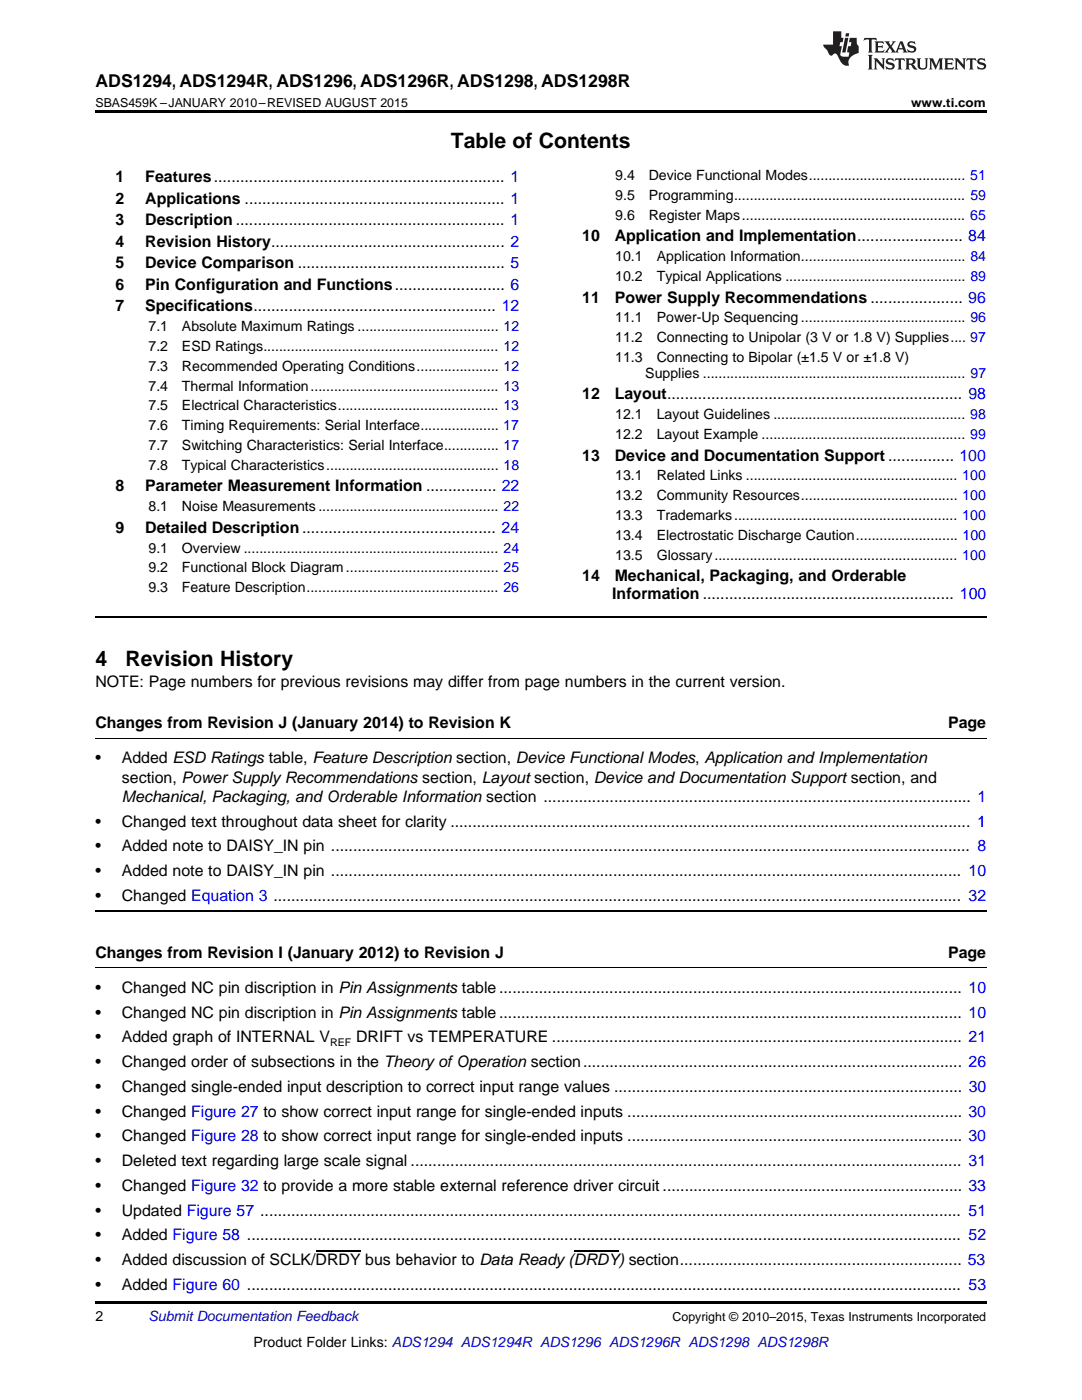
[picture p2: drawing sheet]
<svg xmlns="http://www.w3.org/2000/svg" width="216mm" height="279mm" viewBox="0 0 216 279" stroke-linecap="round" stroke-linejoin="round" font-family="sans-serif">
<defs><g id="words">
<g font-size="4.2">
<text x="90" y="29.6">Table of Contents</text>
<text x="19" y="132.8">4</text>
<text x="25" y="132.8">Revision History</text>
</g>
<text font-size="3.5" x="19" y="17.3">ADS1294, ADS1294R, ADS1296, ADS1296R, ADS1298, ADS1298R</text>
<g font-size="3.2">
<text x="23" y="36.3">1</text>
<text x="23" y="40.6">2</text>
<text x="29" y="36.3">Features.................................................................. 1</text>
<text x="29" y="40.6">Applications ........................................................... 1</text>
<text x="23" y="44.9">3</text>
<text x="29" y="44.9">Description ............................................................. 1</text>
<text x="23" y="49.2">4</text>
<text x="23" y="53.6">5</text>
<text x="29" y="49.2">Revision History..................................................... 2</text>
<text x="29" y="53.6">Device Comparison ............................................... 5</text>
<text x="116.2" y="48.2">10</text>
<text x="122.7" y="48.2">Application and Implementation........................ 84</text>
<text x="23" y="57.9">6</text>
<text x="29" y="57.9">Pin Configuration and Functions......................... 6</text>
<text x="23" y="62.2">7</text>
<text x="29" y="62.2">Specifications....................................................... 12</text>
<text x="116.2" y="60.4">11</text>
<text x="122.7" y="60.4">Power Supply Recommendations ..................... 96</text>
<text x="116.2" y="79.7">12</text>
<text x="122.7" y="79.7">Layout................................................................... 98</text>
<text x="116.2" y="91.9">13</text>
<text x="122.7" y="91.9">Device and Documentation Support ............... 100</text>
<text x="23" y="98.1">8</text>
<text x="29" y="98.1">Parameter Measurement Information ................ 22</text>
<text x="23" y="106.3">9</text>
<text x="29" y="106.3">Detailed Description............................................ 24</text>
<text x="116.2" y="116">14</text>
<text x="122.2" y="119.5">Information ......................................................... 100</text>
<text x="122.7" y="116">Mechanical, Packaging, and Orderable</text>
<text x="19" y="137.1">NOTE: Page numbers for previous revisions may differ from page numbers in the current version.</text>
<text x="19" y="145.2">Changes from Revision J (January 2014) to Revision K</text>
<text x="189.2" y="145.2">Page</text>
<text x="19" y="152.3">•</text>
<text x="24.3" y="152.3">Added ESD Ratings table, Feature Description section, Device Functional Modes, Application and Implementation</text>
<text x="24.3" y="156.2">section, Power Supply Recommendations section, Layout section, Device and Documentation Support section, and</text>
<text x="24.3" y="160.1">Mechanical, Packaging, and Orderable Information section ................................................................................................. 1</text>
<text x="19" y="165">•</text>
<text x="24.3" y="165">Changed text throughout data sheet for clarity ...................................................................................................................... 1</text>
<text x="19" y="169.9">•</text>
<text x="24.3" y="169.9">Added note to DAISY_IN pin ................................................................................................................................................. 8</text>
<text x="19" y="174.9">•</text>
<text x="19" y="179.8">•</text>
<text x="24.3" y="174.9">Added note to DAISY_IN pin ............................................................................................................................................... 10</text>
<text x="24.3" y="179.8">Changed Equation 3 ............................................................................................................................................................ 32</text>
<text x="19" y="191.1">Changes from Revision I (January 2012) to Revision J</text>
<text x="189.2" y="191.1">Page</text>
<text x="19" y="198.2">•</text>
<text x="19" y="203.1">•</text>
<text x="24.3" y="198.2">Changed NC pin discription in Pin Assignments table......................................................................................................... 10</text>
<text x="24.3" y="203.1">Changed NC pin discription in Pin Assignments table......................................................................................................... 10</text>
<text x="19" y="208">•</text>
<text x="24.3" y="208">Added graph of INTERNAL V</text>
<text x="71" y="208">DRIFT vs TEMPERATURE ............................................................................................. 21</text>
<text x="19" y="213">•</text>
<text x="24.3" y="213">Changed order of subsections in the Theory ofOperation section...................................................................................... 26</text>
<text x="19" y="217.9">•</text>
<text x="24.3" y="217.9">Changed single-ended input description to correct input range values ............................................................................... 30</text>
<text x="19" y="222.8">•</text>
<text x="19" y="227.8">•</text>
<text x="24.3" y="222.8">Changed Figure 27 to show correct input range for single-ended inputs ............................................................................ 30</text>
<text x="24.3" y="227.8">Changed Figure 28 to show correct input range for single-ended inputs ............................................................................ 30</text>
<text x="19" y="232.7">•</text>
<text x="24.3" y="232.7">Deleted text regarding large scale signal ............................................................................................................................. 31</text>
<text x="19" y="237.7">•</text>
<text x="24.3" y="237.7">Changed Figure 32 to provide a more stable external reference driver circuit .................................................................... 33</text>
<text x="19" y="242.6">•</text>
<text x="24.3" y="242.6">Updated Figure 57 ............................................................................................................................................................... 51</text>
<text x="19" y="247.5">•</text>
<text x="24.3" y="247.5">Added Figure 58 .................................................................................................................................................................. 52</text>
<text x="19" y="252.5">•</text>
<text x="19" y="257.4">•</text>
<text x="24.3" y="252.5">Added discussion of SCLK/DRDY bus behavior to Data Ready (DRDY) section................................................................ 53</text>
<text x="24.3" y="257.4">Added Figure 60 .................................................................................................................................................................. 53</text>
</g>
<g font-size="2.8">
<text x="122.8" y="36">9.4</text>
<text x="129.4" y="36">Device Functional Modes........................................ 51</text>
<text x="122.8" y="39.9">9.5</text>
<text x="129.4" y="39.9">Programming........................................................... 59</text>
<text x="122.8" y="43.9">9.6</text>
<text x="129.4" y="43.9">Register Maps......................................................... 65</text>
<text x="122.8" y="52.1">10.1</text>
<text x="131" y="52.1">Application Information.......................................... 84</text>
<text x="122.8" y="56.1">10.2</text>
<text x="131" y="56.1">Typical Applications .............................................. 89</text>
<text x="122.8" y="64.3">11.1</text>
<text x="131" y="64.3">Power-Up Sequencing .......................................... 96</text>
<text x="29.6" y="66.1">7.1</text>
<text x="29.6" y="70.1">7.2</text>
<text x="36.3" y="66.1">Absolute Maximum Ratings .................................... 12</text>
<text x="36.3" y="70.1">ESD Ratings............................................................ 12</text>
<text x="122.8" y="68.3">11.2</text>
<text x="131" y="68.3">Connecting to Unipolar (3 V or 1.8 V) Supplies.... 97</text>
<text x="29.6" y="74">7.3</text>
<text x="29.6" y="78">7.4</text>
<text x="36.3" y="74">Recommended Operating Conditions..................... 12</text>
<text x="36.3" y="78">Thermal Information................................................ 13</text>
<text x="122.8" y="72.2">11.3</text>
<text x="128.8" y="75.4">Supplies ................................................................... 97</text>
<text x="131" y="72.2">Connecting to Bipolar (±1.5 V or ±1.8 V)</text>
<text x="29.6" y="81.9">7.5</text>
<text x="36.3" y="81.9">Electrical Characteristics......................................... 13</text>
<text x="122.8" y="83.7">12.1</text>
<text x="131" y="83.7">Layout Guidelines ................................................. 98</text>
<text x="29.6" y="85.9">7.6</text>
<text x="29.6" y="89.8">7.7</text>
<text x="36.3" y="85.9">Timing Requirements: Serial Interface.................... 17</text>
<text x="36.3" y="89.8">Switching Characteristics: Serial Interface.............. 17</text>
<text x="122.8" y="87.6">12.2</text>
<text x="131" y="87.6">Layout Example .................................................... 99</text>
<text x="29.6" y="93.8">7.8</text>
<text x="36.3" y="93.8">Typical Characteristics............................................ 18</text>
<text x="122.8" y="95.9">13.1</text>
<text x="131" y="95.9">Related Links ...................................................... 100</text>
<text x="122.8" y="99.8">13.2</text>
<text x="131" y="99.8">Community Resources........................................ 100</text>
<text x="29.6" y="102">8.1</text>
<text x="36.3" y="102">Noise Measurements .............................................. 22</text>
<text x="122.8" y="103.8">13.3</text>
<text x="122.8" y="107.7">13.4</text>
<text x="131" y="103.8">Trademarks......................................................... 100</text>
<text x="131" y="107.7">Electrostatic Discharge Caution.......................... 100</text>
<text x="29.6" y="110.3">9.1</text>
<text x="36.3" y="110.3">Overview ................................................................. 24</text>
<text x="122.8" y="111.7">13.5</text>
<text x="131" y="111.7">Glossary.............................................................. 100</text>
<text x="29.6" y="114.2">9.2</text>
<text x="29.6" y="118.2">9.3</text>
<text x="36.3" y="114.2">Functional Block Diagram....................................... 25</text>
<text x="36.3" y="118.2">Feature Description................................................. 26</text>
<text x="19" y="263.6">2</text>
<text x="50.6" y="268.9">Product Folder Links: ADS1294 ADS1294R ADS1296 ADS1296R ADS1298 ADS1298R</text>
</g>
<text font-size="2.8" fill="#0000c8" x="29.6" y="263.6">Submit Documentation Feedback</text>
<g font-size="2.5">
<text x="19" y="21.4">SBAS459K –JANUARY 2010–REVISED AUGUST 2015</text>
<text x="181.8" y="21.4">www.ti.com</text>
<text x="134.2" y="263.6">Copyright © 2010–2015, Texas Instruments Incorporated</text>
</g>
<text font-size="2.1" x="65.9" y="208.7">REF</text>
</g></defs>
<path d="M19 22h177.8v.5h-177.8zM19 259.7h177.8v.5h-177.8z" fill="#000"/>
<path d="M19 147.3h177.8M19 193.2h177.8" fill="none" stroke="#000" stroke-width=".2"/>
<path d="M19 123.2h177.8M19 181.8h177.8" fill="none" stroke="#000" stroke-width=".35"/>
<g fill="#231f20">
<path d="M172.5 7.6l-.1 .5 .4-.2h.6v.1v2.1l-.2 .4h.9l-.2-.4v-2.1l.1-.1h.5l.5 .2-.2-.5zM174.5 8.3l.2 .3v1.5l-.2 .4h1.8l.2-.6a1.04 1.04 0 0 1-1.3 .2v-.7h.6l.3 .2v-.6l-.3 .2h-.6v-.6l.8-.1 .4 .3-.2-.5zM176.5 8.3l.9 1.1-.9 1.1h.8l-.2-.2 .4-.7 .5 .7-.2 .2h1.5l-.2-.2 .2-.4h.9l.1 .4-.2 .2h1l-.3-.3-.7-1.9h-.5l-.9 2-.8-1 .9-1h-.8l.1 .3-.4 .5-.3-.6 .1-.2zM179.7 8.6l.4 1h-.7zM181.3 8.4a.63 .63 0 0 0-.2 .7 .63 .63 0 0 0 .6 .4l.6 .2 .1 .2a.75 .75 0 0 1-.7 .4 .75 .75 0 0 1-.6-.5l.1 .7 .1-.1a1.11 1.11 0 0 0 1.5-.6 1.13 1.13 0 0 0-1.2-.8l-.1-.4a1.04 1.04 0 0 1 1.2 .2l-.2-.5-.2 .1-.4-.2zM173.2 10.9l.2 .4v2.2l-.2 .4h1l-.3-.4v-2.2l.3-.4zM174.3 11.6l.3 .4v1.5l-.3 .4h.8l-.2-.4v-1.3l1.5 1.7v-1.9l.2-.4h-.7l.2 .4v.9l-1.1-1.3zM177 11.8a.62 .62 0 0 0-.2 .7 .62 .62 0 0 0 .6 .4l.6 .1 .1 .3a.76 .76 0 0 1-.7 .3 .76 .76 0 0 1-.7-.4l.2 .7 .1-.1a1.11 1.11 0 0 0 1.5-.6 1.13 1.13 0 0 0-1.2-.8l-.1-.4a1.04 1.04 0 0 1 1.2 .2l-.2-.6-.2 .1-.5-.1zM178.7 11.6l-.2 .6a.61 .61 0 0 1 .8-.3v1.6l-.2 .4h.9l-.2-.4v-1.6a.63 .63 0 0 1 .7 .3l-.1-.6zM180.6 11.6l.3 .4v1.5l-.3 .4h1l-.2-.2-.1-.8 .6 .2a.76 .76 0 0 0 1.2 .7l-1-1a.58 .58 0 0 0 .6-.5 .58 .58 0 0 0-.5-.6zM181.4 11.9h.1a.45 .45 0 0 1 .5 .1 .45 .45 0 0 1 .1 .5l-.8 .2zM182.9 11.6l.2 .2a2.17 2.17 0 0 0 .3 1.9 .99 .99 0 0 0 1.6-.6v-1.1l.2-.4h-.7l.2 .2a1.92 1.92 0 0 1-.2 1.8 .6 .6 0 0 1-.9-.5v-1.1l.2-.4zM185.4 11.6l.2 .4v1.5l-.2 .4h.7l-.2-.4v-1.4l.8 1.8 .8-1.8v1.4l-.2 .4h.9l-.2-.4v-1.5l.2-.4h-.8l-.6 1.5-.6-1.5zM188.4 11.6l.2 .4v1.5l-.2 .4h1.8l.1-.6a1.04 1.04 0 0 1-1.2 .1v-.6h.5l.4 .2v-.6l-.4 .2h-.5v-.7h.8l.3 .3-.1-.6zM190.5 11.6l.2 .4v1.5l-.2 .4h.7l-.2-.4v-1.3l1.5 1.7v-1.9l.2-.4h-.7l.2 .4v.9l-1.1-1.3zM192.9 11.6l-.1 .6a.61 .61 0 0 1 .7-.3l.1 1.6-.3 .4h1l-.3-.4 .1-1.6a.63 .63 0 0 1 .7 .3l-.1-.6zM195.2 11.8a.62 .62 0 0 0-.2 .7 .62 .62 0 0 0 .6 .4l.6 .1 .1 .3a.76 .76 0 0 1-.7 .3 .76 .76 0 0 1-.6-.4l.1 .7 .1-.1a1.11 1.11 0 0 0 1.6-.6 1.13 1.13 0 0 0-1.3-.8l-.1-.4a1.04 1.04 0 0 1 1.2 .2l-.1-.6-.2 .1-.5-.1z"/>
<path d="M166.2 6.3v2.6h-1.9v.4l.8 .9a.91 .91 0 0 0 1 .8 .56 .56 0 0 1 .5-.3 .56 .56 0 0 1 .5 .3l.4 .8a1.53 1.53 0 0 0 1.9 1.2 1.54 1.54 0 0 1 1-2.1l.9-.3v-1.4a1.52 1.52 0 0 1-.4-1.6h-1.3l-.2 .8h.5l-.2 .8h-.5l-.1 1v.2l.4 .1-.2 .8a1.93 1.93 0 0 1-1.6-.3l.3-1.8h-.5l.2-.8h.4l.2-.8h-.4v-1.3zM168.6 7.6l-.6 2.9h.7l.6-2.9zM168.8 6.6l-.1 .7h.6l.2-.7z"/>
</g>
<path d="M63 249.7h8.9M114.5 249.7h9" fill="none" stroke="#000" stroke-width=".21"/>
<use href="#words"/>
</svg>
